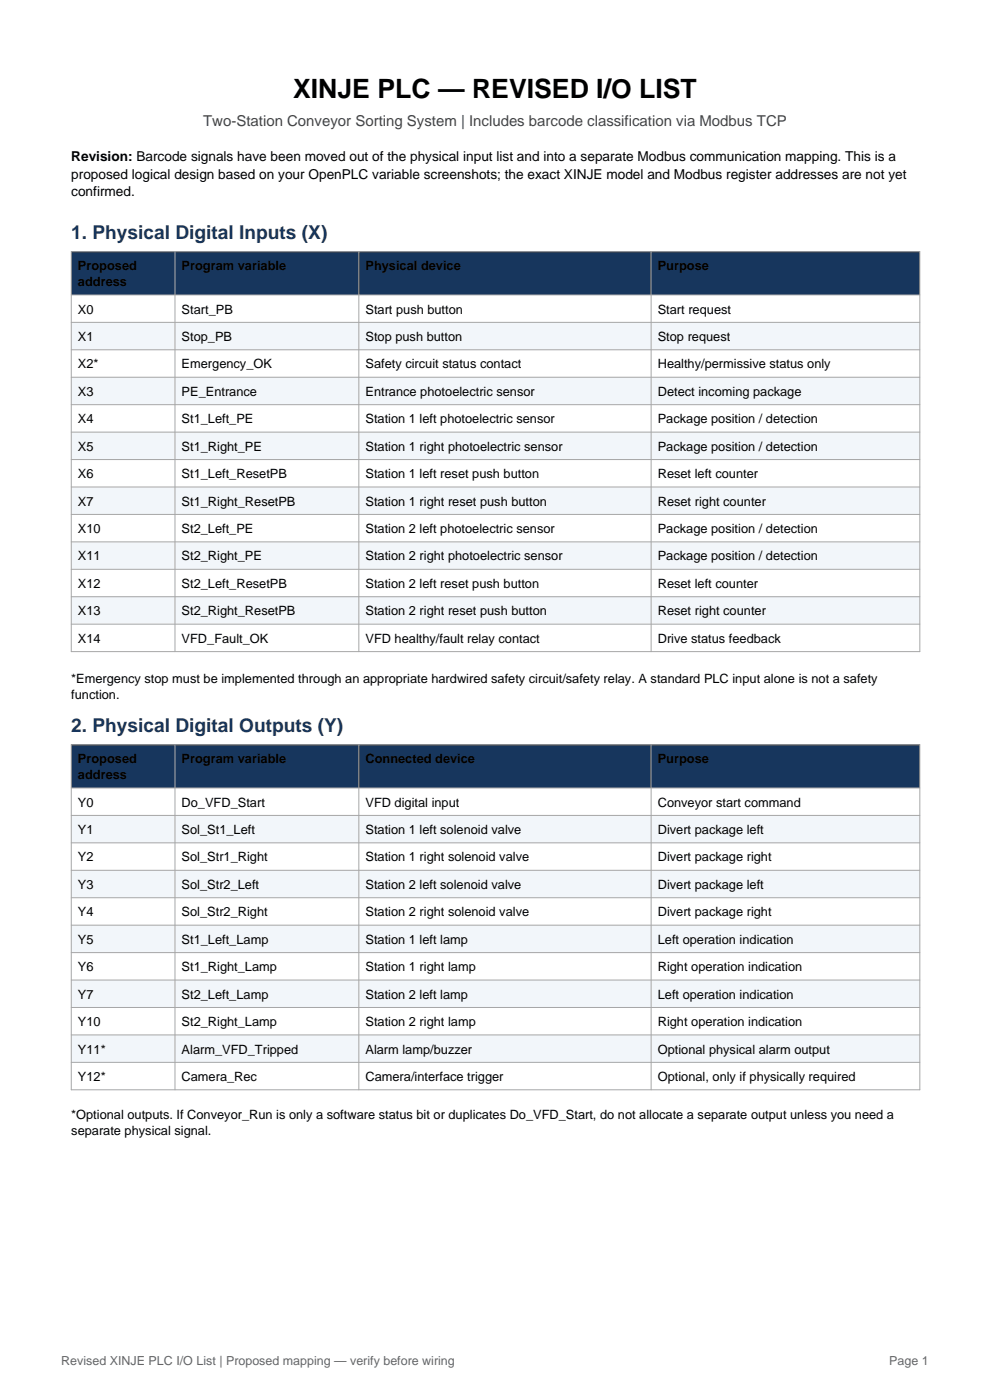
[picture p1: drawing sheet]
<svg xmlns="http://www.w3.org/2000/svg" width="210mm" height="297mm" viewBox="0 0 210 297" stroke-linecap="round" stroke-linejoin="round" font-family="sans-serif">
<defs><g id="words">
<text font-size="5.6" x="62.2" y="20.8">XINJE PLC — REVISED I/O LIST</text>
<g font-size="4.1" fill="#17365d">
<text x="15.1" y="50.7">1. Physical Digital Inputs (X)</text>
<text x="15.1" y="155.3">2. Physical Digital Outputs (Y)</text>
</g>
<text font-size="3.2" fill="#444" x="43.1" y="26.8">Two-Station Conveyor Sorting System | Includes barcode classification via Modbus TCP</text>
<g font-size="2.9">
<text x="15.1" y="34.2">Revision: Barcode signals have been moved out of the physical input list and into a separate Modbus communication mapping. This is a</text>
<text x="15.1" y="37.9">proposed logical design based on your OpenPLC variable screenshots; the exact XINJE model and Modbus register addresses are not yet</text>
<text x="15.1" y="41.6">confirmed.</text>
</g>
<g font-size="2.7">
<text x="16.5" y="57.3">Proposed</text>
<text x="38.5" y="57.3">Program variable</text>
<text x="77.5" y="57.3">Physical device</text>
<text x="139.5" y="57.3">Purpose</text>
<text x="16.5" y="60.7">address</text>
<text x="16.5" y="66.5">X0</text>
<text x="38.5" y="66.5">Start_PB</text>
<text x="77.5" y="66.5">Start push button</text>
<text x="139.5" y="66.5">Start request</text>
<text x="16.5" y="72.3">X1</text>
<text x="38.5" y="72.3">Stop_PB</text>
<text x="77.5" y="72.3">Stop push button</text>
<text x="139.5" y="72.3">Stop request</text>
<text x="16.5" y="78.2">X2*</text>
<text x="16.5" y="84">X3</text>
<text x="38.5" y="78.2">Emergency_OK</text>
<text x="38.5" y="84">PE_Entrance</text>
<text x="77.5" y="78.2">Safety circuit status contact</text>
<text x="77.5" y="84">Entrance photoelectric sensor</text>
<text x="139.5" y="78.2">Healthy/permissive status only</text>
<text x="139.5" y="84">Detect incoming package</text>
<text x="16.5" y="89.8">X4</text>
<text x="38.5" y="89.8">St1_Left_PE</text>
<text x="77.5" y="89.8">Station 1 left photoelectric sensor</text>
<text x="139.5" y="89.8">Package position / detection</text>
<text x="16.5" y="95.6">X5</text>
<text x="38.5" y="95.6">St1_Right_PE</text>
<text x="77.5" y="95.6">Station 1 right photoelectric sensor</text>
<text x="139.5" y="95.6">Package position / detection</text>
<text x="16.5" y="101.4">X6</text>
<text x="38.5" y="101.4">St1_Left_ResetPB</text>
<text x="77.5" y="101.4">Station 1 left reset push button</text>
<text x="139.5" y="101.4">Reset left counter</text>
<text x="16.5" y="107.3">X7</text>
<text x="38.5" y="107.3">St1_Right_ResetPB</text>
<text x="77.5" y="107.3">Station 1 right reset push button</text>
<text x="139.5" y="107.3">Reset right counter</text>
<text x="16.5" y="113.1">X10</text>
<text x="38.5" y="113.1">St2_Left_PE</text>
<text x="77.5" y="113.1">Station 2 left photoelectric sensor</text>
<text x="139.5" y="113.1">Package position / detection</text>
<text x="16.5" y="118.9">X11</text>
<text x="38.5" y="118.9">St2_Right_PE</text>
<text x="77.5" y="118.9">Station 2 right photoelectric sensor</text>
<text x="139.5" y="118.9">Package position / detection</text>
<text x="16.5" y="124.7">X12</text>
<text x="38.5" y="124.7">St2_Left_ResetPB</text>
<text x="77.5" y="124.7">Station 2 left reset push button</text>
<text x="139.5" y="124.7">Reset left counter</text>
<text x="16.5" y="130.5">X13</text>
<text x="38.5" y="130.5">St2_Right_ResetPB</text>
<text x="77.5" y="130.5">Station 2 right reset push button</text>
<text x="139.5" y="130.5">Reset right counter</text>
<text x="16.5" y="136.4">X14</text>
<text x="38.5" y="136.4">VFD_Fault_OK</text>
<text x="77.5" y="136.4">VFD healthy/fault relay contact</text>
<text x="139.5" y="136.4">Drive status feedback</text>
<text x="15.1" y="144.8">*Emergency stop must be implemented through an appropriate hardwired safety circuit/safety relay. A standard PLC input alone is not a safety</text>
<text x="15.1" y="148.2">function.</text>
<text x="16.5" y="161.9">Proposed</text>
<text x="38.5" y="161.9">Program variable</text>
<text x="77.5" y="161.9">Connected device</text>
<text x="139.5" y="161.9">Purpose</text>
<text x="16.5" y="165.3">address</text>
<text x="16.5" y="171.1">Y0</text>
<text x="38.5" y="171.1">Do_VFD_Start</text>
<text x="77.5" y="171.1">VFD digital input</text>
<text x="139.5" y="171.1">Conveyor start command</text>
<text x="16.5" y="176.9">Y1</text>
<text x="38.5" y="176.9">Sol_St1_Left</text>
<text x="77.5" y="176.9">Station 1 left solenoid valve</text>
<text x="139.5" y="176.9">Divert package left</text>
<text x="16.5" y="182.8">Y2</text>
<text x="38.5" y="182.8">Sol_Str1_Right</text>
<text x="77.5" y="182.8">Station 1 right solenoid valve</text>
<text x="139.5" y="182.8">Divert package right</text>
<text x="16.5" y="188.6">Y3</text>
<text x="38.5" y="188.6">Sol_Str2_Left</text>
<text x="77.5" y="188.6">Station 2 left solenoid valve</text>
<text x="139.5" y="188.6">Divert package left</text>
<text x="16.5" y="194.4">Y4</text>
<text x="38.5" y="194.4">Sol_Str2_Right</text>
<text x="77.5" y="194.4">Station 2 right solenoid valve</text>
<text x="139.5" y="194.4">Divert package right</text>
<text x="16.5" y="200.2">Y5</text>
<text x="38.5" y="200.2">St1_Left_Lamp</text>
<text x="77.5" y="200.2">Station 1 left lamp</text>
<text x="139.5" y="200.2">Left operation indication</text>
<text x="16.5" y="206">Y6</text>
<text x="38.5" y="206">St1_Right_Lamp</text>
<text x="77.5" y="206">Station 1 right lamp</text>
<text x="139.5" y="206">Right operation indication</text>
<text x="16.5" y="211.9">Y7</text>
<text x="38.5" y="211.9">St2_Left_Lamp</text>
<text x="77.5" y="211.9">Station 2 left lamp</text>
<text x="139.5" y="211.9">Left operation indication</text>
<text x="16.5" y="217.7">Y10</text>
<text x="38.5" y="217.7">St2_Right_Lamp</text>
<text x="77.5" y="217.7">Station 2 right lamp</text>
<text x="139.5" y="217.7">Right operation indication</text>
<text x="16.5" y="223.5">Y11*</text>
<text x="38.5" y="223.5">Alarm_VFD_Tripped</text>
<text x="77.5" y="223.5">Alarm lamp/buzzer</text>
<text x="139.5" y="223.5">Optional physical alarm output</text>
<text x="16.5" y="229.3">Y12*</text>
<text x="38.5" y="229.3">Camera_Rec</text>
<text x="77.5" y="229.3">Camera/interface trigger</text>
<text x="139.5" y="229.3">Optional, only if physically required</text>
<text x="15.1" y="237.4">*Optional outputs. If Conveyor_Run is only a software status bit or duplicates Do_VFD_Start, do not allocate a separate output unless you need a</text>
<text x="15.1" y="240.8">separate physical signal.</text>
</g>
<g font-size="2.6" fill="#666">
<text x="13" y="289.5">Revised XINJE PLC I/O List | Proposed mapping — verify before wiring</text>
<text x="188.6" y="289.5">Page 1</text>
</g>
</g></defs>
<path d="M15.1 53.4h180v9.2h-180z" fill-rule="evenodd" fill="#17365d"/>
<path d="M15.1 62.6h180v5.8h-180z" fill-rule="evenodd" fill="#fff"/>
<path d="M15.1 68.4h180v5.8h-180z" fill-rule="evenodd" fill="#f2f6fa"/>
<path d="M15.1 74.2h180v5.8h-180z" fill-rule="evenodd" fill="#fff"/>
<path d="M15.1 80h180v5.8h-180z" fill-rule="evenodd" fill="#f2f6fa"/>
<path d="M15.1 85.8h180v5.9h-180z" fill-rule="evenodd" fill="#fff"/>
<path d="M15.1 91.7h180v5.8h-180z" fill-rule="evenodd" fill="#f2f6fa"/>
<path d="M15.1 97.5h180v5.8h-180z" fill-rule="evenodd" fill="#fff"/>
<path d="M15.1 103.3h180v5.8h-180z" fill-rule="evenodd" fill="#f2f6fa"/>
<path d="M15.1 109.1h180v5.9h-180z" fill-rule="evenodd" fill="#fff"/>
<path d="M15.1 115h180v5.8h-180z" fill-rule="evenodd" fill="#f2f6fa"/>
<path d="M15.1 120.8h180v5.8h-180z" fill-rule="evenodd" fill="#fff"/>
<path d="M15.1 126.6h180v5.8h-180z" fill-rule="evenodd" fill="#f2f6fa"/>
<path d="M15.1 132.4h180v5.8h-180z" fill-rule="evenodd" fill="#fff"/>
<g fill="none" stroke="#a6a6a6" stroke-width=".21">
<path d="M15.1 53.4h180v84.8h-180zM37.1 53.4v84.8M76.1 53.4v84.8M138.1 53.4v84.8M15.1 62.6h180M15.1 68.4h180M15.1 74.2h180M15.1 80h180M15.1 85.8h180M15.1 91.7h180M15.1 97.5h180M15.1 103.3h180"/>
<path d="M15.1 109.1h180M15.1 115h180M15.1 120.8h180M15.1 126.6h180M15.1 132.4h180"/>
</g>
<path d="M15.1 158h180v9.2h-180z" fill-rule="evenodd" fill="#17365d"/>
<path d="M15.1 167.2h180v5.8h-180z" fill-rule="evenodd" fill="#fff"/>
<path d="M15.1 173h180v5.8h-180z" fill-rule="evenodd" fill="#f2f6fa"/>
<path d="M15.1 178.8h180v5.8h-180z" fill-rule="evenodd" fill="#fff"/>
<path d="M15.1 184.6h180v5.8h-180z" fill-rule="evenodd" fill="#f2f6fa"/>
<path d="M15.1 190.4h180v5.9h-180z" fill-rule="evenodd" fill="#fff"/>
<path d="M15.1 196.3h180v5.8h-180z" fill-rule="evenodd" fill="#f2f6fa"/>
<path d="M15.1 202.1h180v5.8h-180z" fill-rule="evenodd" fill="#fff"/>
<path d="M15.1 207.9h180v5.8h-180z" fill-rule="evenodd" fill="#f2f6fa"/>
<path d="M15.1 213.7h180v5.9h-180z" fill-rule="evenodd" fill="#fff"/>
<path d="M15.1 219.6h180v5.8h-180z" fill-rule="evenodd" fill="#f2f6fa"/>
<path d="M15.1 225.4h180v5.8h-180z" fill-rule="evenodd" fill="#fff"/>
<g fill="none" stroke="#a6a6a6" stroke-width=".21">
<path d="M15.1 158h180v73.2h-180zM37.1 158v73.2M76.1 158v73.2M138.1 158v73.2M15.1 167.2h180M15.1 173h180M15.1 178.8h180M15.1 184.6h180M15.1 190.4h180M15.1 196.3h180M15.1 202.1h180M15.1 207.9h180"/>
<path d="M15.1 213.7h180M15.1 219.6h180M15.1 225.4h180"/>
</g>
<use href="#words"/>
</svg>
